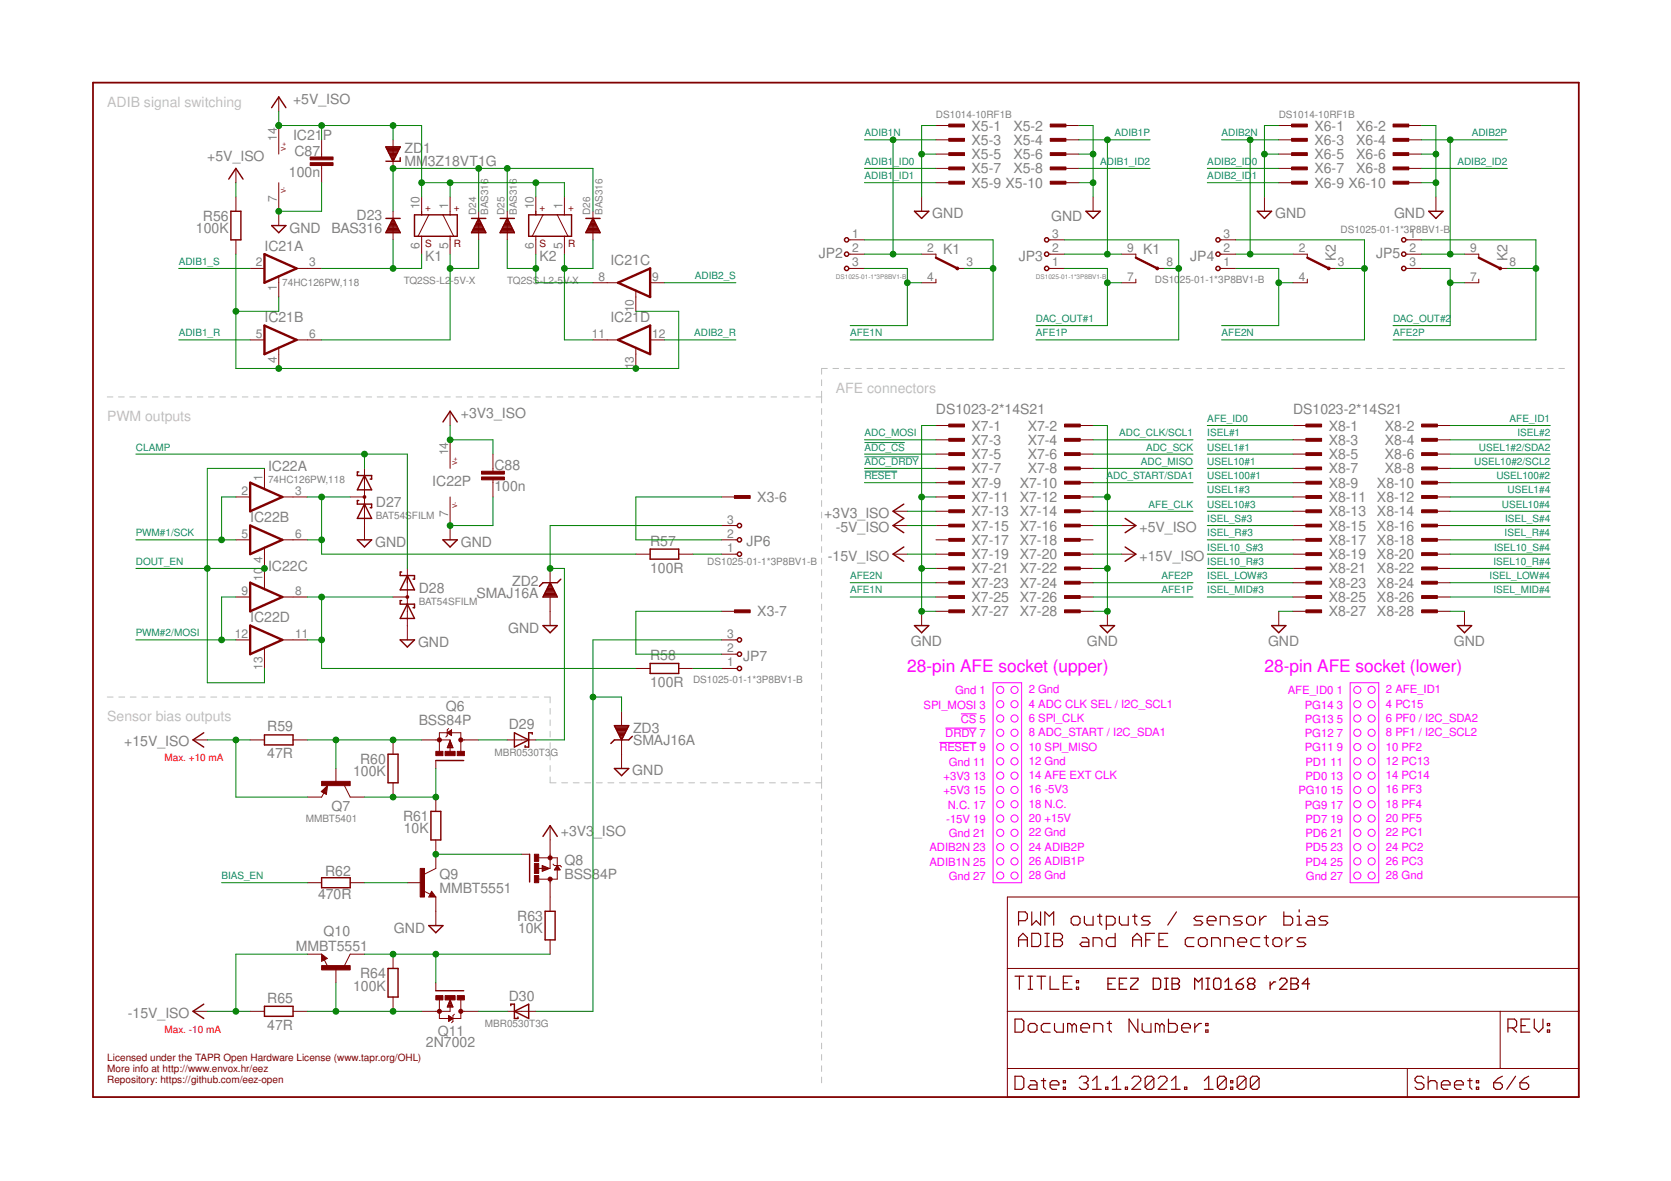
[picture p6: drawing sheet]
<svg xmlns="http://www.w3.org/2000/svg" width="297mm" height="210mm" viewBox="0 0 297 210" stroke-linecap="round" stroke-linejoin="round" font-family="sans-serif">
<defs><g id="words">
<g font-size="3.1" fill="#f0f">
<text x="161.3" y="119.4">28-pin AFE socket (upper)</text>
<text x="224.8" y="119.4">28-pin AFE socket (lower)</text>
</g>
<g font-size="2.5" fill="#c0c0c0">
<text x="19.1" y="19">ADIB signal switching</text>
<text x="148.6" y="69.8">AFE connectors</text>
<text x="19.1" y="74.9">PWM outputs</text>
<text x="19.1" y="128.2">Sensor bias outputs</text>
</g>
<g font-size="2.5" fill="#808080">
<text x="52.1" y="18.5">+5V_ISO</text>
<text x="172.7" y="23.2">X5-1</text>
<text x="180.1" y="23.2">X5-2</text>
<text x="233.7" y="23.2">X6-1</text>
<text x="241.1" y="23.2">X6-2</text>
<text x="36.8" y="28.7">+5V_ISO</text>
<text x="52.1" y="24.9">IC21</text>
<text x="52.3" y="27.6">C87</text>
<text x="57.4" y="24.9">P</text>
<text x="71.9" y="29.5">MM3Z18VT1G</text>
<text x="71.9" y="27.3">ZD</text>
<text x="75.2" y="27.3">1</text>
<text x="172.7" y="25.7">X5-3</text>
<text x="172.7" y="28.3">X5-5</text>
<text x="180.1" y="25.7">X5-4</text>
<text x="180.1" y="28.3">X5-6</text>
<text x="233.7" y="25.7">X6-3</text>
<text x="233.7" y="28.3">X6-5</text>
<text x="241.1" y="25.7">X6-4</text>
<text x="241.1" y="28.3">X6-6</text>
<text x="51.4" y="31.5">100n</text>
<text x="172.7" y="30.8">X5-7</text>
<text x="172.7" y="33.4">X5-9 X5-10</text>
<text x="180.1" y="30.8">X5-8</text>
<text x="233.7" y="30.8">X6-7</text>
<text x="233.7" y="33.4">X6-9 X6-10</text>
<text x="241.1" y="30.8">X6-8</text>
<text x="34.8" y="41.5">100K</text>
<text x="36.1" y="39.2">R56</text>
<text x="51.5" y="41.4">GND</text>
<text x="58.9" y="41.5">BAS316</text>
<text x="63.4" y="39.2">D23</text>
<text x="165.7" y="38.8">GND</text>
<text x="186.8" y="39.3">GND</text>
<text x="226.7" y="38.8">GND</text>
<text x="247.8" y="38.7">GND</text>
<text x="47" y="44.5">IC21A</text>
<text x="75.6" y="46.4">K1</text>
<text x="95.9" y="46.4">K2</text>
<text x="108.5" y="47.1">IC21C</text>
<text x="145.6" y="45.8">JP2</text>
<text x="167.6" y="45.2">K1</text>
<text x="181.1" y="46.3">JP3</text>
<text x="203.2" y="45.2">K1</text>
<text x="211.6" y="46.3">JP4</text>
<text x="237.5" y="46.4" transform="rotate(-90 237.5 46.4)">K2</text>
<text x="244.6" y="45.8">JP5</text>
<text x="267.9" y="46.4" transform="rotate(-90 267.9 46.4)">K2</text>
<text x="47" y="57.2">IC21B</text>
<text x="108.5" y="57.2">IC21D</text>
<text x="81.9" y="74.4">+3V3_ISO</text>
<text x="166.4" y="73.6">DS1023-2*14S21</text>
<text x="172.7" y="76.5">X7-1</text>
<text x="182.7" y="76.5">X7-2</text>
<text x="229.9" y="73.6">DS1023-2*14S21</text>
<text x="236.2" y="76.5">X8-1</text>
<text x="246.2" y="76.5">X8-2</text>
<text x="47.6" y="83.8">IC22A</text>
<text x="87.9" y="83.5">C88</text>
<text x="172.7" y="79.1">X7-3</text>
<text x="172.7" y="81.6">X7-5</text>
<text x="182.7" y="79.1">X7-4</text>
<text x="182.7" y="81.6">X7-6</text>
<text x="236.2" y="79.1">X8-3</text>
<text x="236.2" y="81.6">X8-5</text>
<text x="246.2" y="79.1">X8-4</text>
<text x="246.2" y="81.6">X8-6</text>
<text x="76.8" y="86.4">IC22P</text>
<text x="87.9" y="87.3">100n</text>
<text x="134.6" y="89.2">X3-6</text>
<text x="172.7" y="84.1">X7-7</text>
<text x="172.7" y="86.7">X7-9</text>
<text x="172.7" y="89.2">X7-11</text>
<text x="181.3" y="86.7">X7-10</text>
<text x="181.3" y="89.2">X7-12</text>
<text x="182.7" y="84.1">X7-8</text>
<text x="236.2" y="84.1">X8-7</text>
<text x="236.2" y="86.7">X8-9</text>
<text x="236.2" y="89.2">X8-11</text>
<text x="244.8" y="86.7">X8-10</text>
<text x="244.8" y="89.2">X8-12</text>
<text x="246.2" y="84.1">X8-8</text>
<text x="44.5" y="92.8">IC22B</text>
<text x="66.8" y="90.1">D27</text>
<text x="146.5" y="92">+3V3_ISO</text>
<text x="148.6" y="94.6">-5V_ISO</text>
<text x="172.7" y="91.8">X7-13</text>
<text x="172.7" y="94.3">X7-15</text>
<text x="181.3" y="91.8">X7-14</text>
<text x="181.3" y="94.3">X7-16</text>
<text x="202.6" y="94.6">+5V_ISO</text>
<text x="236.2" y="91.8">X8-13</text>
<text x="236.2" y="94.3">X8-15</text>
<text x="244.8" y="91.8">X8-14</text>
<text x="244.8" y="94.3">X8-16</text>
<text x="47.6" y="101.5">IC22C</text>
<text x="66.7" y="97.2">GND</text>
<text x="81.9" y="97.2">GND</text>
<text x="115.6" y="101.8">100R</text>
<text x="115.6" y="97">R57</text>
<text x="132.7" y="97.1">JP6</text>
<text x="147.2" y="99.6">-15V_ISO</text>
<text x="172.7" y="96.8">X7-17</text>
<text x="172.7" y="99.4">X7-19</text>
<text x="172.7" y="101.9">X7-21</text>
<text x="181.3" y="96.8">X7-18</text>
<text x="181.3" y="99.4">X7-20</text>
<text x="181.3" y="101.9">X7-22</text>
<text x="202.6" y="99.6">+15V_ISO</text>
<text x="236.2" y="96.8">X8-17</text>
<text x="236.2" y="99.4">X8-19</text>
<text x="236.2" y="101.9">X8-21</text>
<text x="244.8" y="96.8">X8-18</text>
<text x="244.8" y="99.4">X8-20</text>
<text x="244.8" y="101.9">X8-22</text>
<text x="74.4" y="105.4">D28</text>
<text x="84.7" y="106.4">SMAJ16A</text>
<text x="91" y="104.1">ZD2</text>
<text x="172.7" y="104.5">X7-23</text>
<text x="172.7" y="107">X7-25</text>
<text x="181.3" y="104.5">X7-24</text>
<text x="181.3" y="107">X7-26</text>
<text x="236.2" y="104.5">X8-23</text>
<text x="236.2" y="107">X8-25</text>
<text x="244.8" y="104.5">X8-24</text>
<text x="244.8" y="107">X8-26</text>
<text x="44.5" y="110.6">IC22D</text>
<text x="90.3" y="112.5">GND</text>
<text x="134.6" y="109.5">X3-7</text>
<text x="172.7" y="109.5">X7-27</text>
<text x="181.3" y="109.5">X7-28</text>
<text x="236.2" y="109.5">X8-27</text>
<text x="244.8" y="109.5">X8-28</text>
<text x="74.3" y="115">GND</text>
<text x="115.6" y="117.3">R58</text>
<text x="132.1" y="117.4">JP7</text>
<text x="161.9" y="114.9">GND</text>
<text x="193.2" y="114.9">GND</text>
<text x="225.4" y="114.9">GND</text>
<text x="258.4" y="114.9">GND</text>
<text x="115.6" y="122.1">100R</text>
<text x="47.5" y="130">R59</text>
<text x="74.4" y="128.8">BSS84P</text>
<text x="79.2" y="126.3">Q6</text>
<text x="90.4" y="129.6">D29</text>
<text x="112.5" y="130.2">ZD3</text>
<text x="22.1" y="132.6">+15V_ISO</text>
<text x="47.5" y="134.8">47R</text>
<text x="62.8" y="138">100K</text>
<text x="64" y="135.7">R60</text>
<text x="112.4" y="137.7">GND</text>
<text x="112.5" y="132.4">SMAJ16A</text>
<text x="58.9" y="144.2">Q7</text>
<text x="71.6" y="145.9">R61</text>
<text x="71.8" y="148.1">10K</text>
<text x="99.7" y="148.5">+3V3</text>
<text x="105.6" y="148.5">_ISO</text>
<text x="57.8" y="155.7">R62</text>
<text x="100.3" y="153.7">Q8</text>
<text x="56.5" y="159.8">470R</text>
<text x="78.1" y="158.8">MMBT5551</text>
<text x="78.1" y="156.3">Q9</text>
<text x="100.3" y="156.3">BSS84P</text>
<text x="57.5" y="166.4">Q10</text>
<text x="70" y="165.8">GND</text>
<text x="92" y="163.7">R63</text>
<text x="92.1" y="165.9">10K</text>
<text x="52.6" y="169">MMBT5551</text>
<text x="64" y="173.8">R64</text>
<text x="47.5" y="178.3">R65</text>
<text x="62.8" y="176.1">100K</text>
<text x="90.4" y="177.8">D30</text>
<text x="22.7" y="180.9">-15V_ISO</text>
<text x="47.5" y="183.1">47R</text>
<text x="77.8" y="184.1">Q11</text>
<text x="75.7" y="186.1">2N7002</text>
</g>
<g font-size="2.1" fill="#808080">
<text x="49.2" y="25.1" transform="rotate(-90 49.2 25.1)">14</text>
<text x="49.2" y="36" transform="rotate(-90 49.2 36)">7</text>
<text x="74.6" y="37.2" transform="rotate(-90 74.6 37.2)">10</text>
<text x="79.7" y="37.2" transform="rotate(-90 79.7 37.2)">1</text>
<text x="94.9" y="37.2" transform="rotate(-90 94.9 37.2)">10</text>
<text x="100" y="37.2" transform="rotate(-90 100 37.2)">1</text>
<text x="45.5" y="47.3">2</text>
<text x="55" y="47.3">3</text>
<text x="74.6" y="44.2" transform="rotate(-90 74.6 44.2)">6</text>
<text x="79.7" y="44.2" transform="rotate(-90 79.7 44.2)">5</text>
<text x="94.9" y="44.2" transform="rotate(-90 94.9 44.2)">6</text>
<text x="100" y="44.2" transform="rotate(-90 100 44.2)">5</text>
<text x="151.5" y="42.3">1</text>
<text x="151.5" y="44.8">2</text>
<text x="151.5" y="47.3">3</text>
<text x="164.8" y="44.8">2</text>
<text x="171.8" y="47.3">3</text>
<text x="187" y="47.3">1</text>
<text x="187" y="44.8">2</text>
<text x="187" y="42.3">3</text>
<text x="200.4" y="44.8">9</text>
<text x="207.4" y="47.3">8</text>
<text x="217.5" y="47.3">1</text>
<text x="217.5" y="44.8">2</text>
<text x="217.5" y="42.3">3</text>
<text x="230.9" y="44.8">2</text>
<text x="237.8" y="47.3">3</text>
<text x="250.5" y="42.3">1</text>
<text x="250.5" y="44.8">2</text>
<text x="250.5" y="47.3">3</text>
<text x="261.3" y="44.8">9</text>
<text x="268.3" y="47.3">8</text>
<text x="49.2" y="51.8" transform="rotate(-90 49.2 51.8)">1</text>
<text x="106.4" y="49.9">8</text>
<text x="115.9" y="49.9">9</text>
<text x="164.8" y="49.9">4</text>
<text x="200.4" y="49.9">7</text>
<text x="230.9" y="49.9">4</text>
<text x="261.3" y="49.9">7</text>
<text x="112.7" y="55.5" transform="rotate(-90 112.7 55.5)">10</text>
<text x="45.5" y="60">5</text>
<text x="49.2" y="64.5" transform="rotate(-90 49.2 64.5)">4</text>
<text x="55" y="60">6</text>
<text x="105.2" y="60">11</text>
<text x="112.7" y="65.7" transform="rotate(-90 112.7 65.7)">13</text>
<text x="115.9" y="60">12</text>
<text x="79.7" y="80.9" transform="rotate(-90 79.7 80.9)">14</text>
<text x="42.9" y="88">2</text>
<text x="46.7" y="85.4" transform="rotate(-90 46.7 85.4)">1</text>
<text x="52.4" y="88">3</text>
<text x="42.9" y="95.6">5</text>
<text x="52.4" y="95.6">6</text>
<text x="79.7" y="91.9" transform="rotate(-90 79.7 91.9)">7</text>
<text x="129.3" y="95.6">2</text>
<text x="129.3" y="93.1">3</text>
<text x="46.7" y="100" transform="rotate(-90 46.7 100)">4</text>
<text x="129.3" y="98.1">1</text>
<text x="42.9" y="105.8">9</text>
<text x="46.7" y="103.2" transform="rotate(-90 46.7 103.2)">10</text>
<text x="52.4" y="105.8">8</text>
<text x="41.7" y="113.4">12</text>
<text x="52.4" y="113.4">11</text>
<text x="129.3" y="113.4">3</text>
<text x="46.7" y="119" transform="rotate(-90 46.7 119)">13</text>
<text x="129.3" y="118.5">1</text>
<text x="129.3" y="115.9">2</text>
</g>
<g font-size="2" fill="#f0f">
<text x="164.2" y="125.9">SPI_MOSI 3</text>
<text x="169.8" y="123.4">Gnd 1</text>
<text x="182.9" y="123.3">2 Gnd</text>
<text x="182.9" y="125.8">4 ADC CLK SEL / I2C_SCL1</text>
<text x="228.9" y="123.4">AFE_ID0</text>
<text x="232" y="125.9">PG14</text>
<text x="237.6" y="123.4">1</text>
<text x="237.6" y="125.9">3</text>
<text x="246.4" y="123.3">2 AFE_ID1</text>
<text x="246.4" y="125.8">4 PC15</text>
<text x="168" y="131">DRDY 7</text>
<text x="170.8" y="128.5">CS 5</text>
<text x="182.9" y="128.3">6 SPI_CLK</text>
<text x="182.9" y="130.9">8 ADC_START / I2C_SDA1</text>
<text x="232" y="131">PG12</text>
<text x="232" y="128.5">PG13</text>
<text x="237.6" y="131">7</text>
<text x="237.6" y="128.5">5</text>
<text x="246.4" y="128.3">6 PF0 / I2C_SDA2</text>
<text x="246.4" y="130.9">8 PF1 / I2C_SCL2</text>
<text x="167" y="133.6">RESET 9</text>
<text x="168.6" y="136.1">Gnd 11</text>
<text x="182.9" y="133.4">10 SPI_MISO</text>
<text x="182.9" y="135.9">12 Gnd</text>
<text x="232" y="133.6">PG11</text>
<text x="232.1" y="136.1">PD1</text>
<text x="236.5" y="136.1">11</text>
<text x="237.6" y="133.6">9</text>
<text x="246.4" y="133.4">10 PF2</text>
<text x="246.4" y="135.9">12 PC13</text>
<text x="167.7" y="141.2">+5V3</text>
<text x="167.7" y="138.6">+3V3</text>
<text x="168.5" y="143.7">N.C. 17</text>
<text x="173" y="141.2">15</text>
<text x="173" y="138.6">13</text>
<text x="182.9" y="141">16 -5V3</text>
<text x="182.9" y="138.5">14 AFE EXT CLK</text>
<text x="182.9" y="143.6">18 N.C.</text>
<text x="230.8" y="141.2">PG10</text>
<text x="232" y="143.7">PG9</text>
<text x="232.1" y="138.6">PD0</text>
<text x="236.5" y="138.6">13</text>
<text x="236.5" y="141.2">15</text>
<text x="236.5" y="143.7">17</text>
<text x="246.4" y="141">16 PF3</text>
<text x="246.4" y="138.5">14 PC14</text>
<text x="246.4" y="143.6">18 PF4</text>
<text x="168.2" y="146.3">-15V 19</text>
<text x="168.6" y="148.8">Gnd 21</text>
<text x="182.9" y="148.6">22 Gnd</text>
<text x="182.9" y="146.1">20 +15V</text>
<text x="232.1" y="148.8">PD6</text>
<text x="232.1" y="146.3">PD7</text>
<text x="236.5" y="148.8">21</text>
<text x="236.5" y="146.3">19</text>
<text x="246.4" y="148.6">22 PC1</text>
<text x="246.4" y="146.1">20 PF5</text>
<text x="165.2" y="151.3">ADIB2N 23</text>
<text x="165.2" y="153.9">ADIB1N 25</text>
<text x="182.9" y="153.7">26 ADIB1P</text>
<text x="182.9" y="151.2">24 ADIB2P</text>
<text x="232.1" y="151.3">PD5</text>
<text x="232.1" y="153.9">PD4</text>
<text x="236.5" y="151.3">23</text>
<text x="236.5" y="153.9">25</text>
<text x="246.4" y="153.7">26 PC3</text>
<text x="246.4" y="151.2">24 PC2</text>
<text x="168.6" y="156.4">Gnd 27</text>
<text x="182.9" y="156.3">28 Gnd</text>
<text x="232.1" y="156.4">Gnd 27</text>
<text x="246.4" y="156.3">28 Gnd</text>
</g>
<g font-size="1.8" fill="#808080">
<text x="166.4" y="20.9">DS1014-10RF1B</text>
<text x="227.3" y="20.9">DS1014-10RF1B</text>
<text x="84.6" y="38.2" transform="rotate(-90 84.6 38.2)">D24</text>
<text x="86.8" y="38.2" transform="rotate(-90 86.8 38.2)">BAS316</text>
<text x="89.7" y="38.2" transform="rotate(-90 89.7 38.2)">D25</text>
<text x="91.9" y="38.2" transform="rotate(-90 91.9 38.2)">BAS316</text>
<text x="104.9" y="38.2" transform="rotate(-90 104.9 38.2)">D26</text>
<text x="107.1" y="38.2" transform="rotate(-90 107.1 38.2)">BAS316</text>
<text x="238.3" y="41.4">DS1025-01-1*3P8BV1-B</text>
<text x="50.2" y="50.9">74HC126PW,118</text>
<text x="71.8" y="50.5">TQ2SS-L2</text>
<text x="80.1" y="50.5">-5V-X</text>
<text x="90.2" y="50.5">TQ2SS-L2-5V-X</text>
<text x="205.3" y="50.2">DS10</text>
<text x="209.7" y="50.2">25-01-1*3P8BV1-B</text>
<text x="47.6" y="85.8">74HC126PW,118</text>
<text x="66.8" y="92.3">BAT54SFILM</text>
<text x="125.7" y="100.4">DS1025-01-1*3P8BV1-B</text>
<text x="74.4" y="107.5">BAT54SFILM</text>
<text x="123.2" y="121.3">DS1025-01-1*3P8BV1-B</text>
<text x="87.9" y="134.3">MBR0530T3G</text>
<text x="54.4" y="146.1">MMBT5401</text>
<text x="86.2" y="182.5">MBR0530T3G</text>
</g>
<g font-size="1.8" fill="#008080">
<text x="153.7" y="24.2">ADIB1N</text>
<text x="153.7" y="29.3">ADIB1</text>
<text x="158.8" y="29.3">_ID0</text>
<text x="195.6" y="29.3">ADIB1_ID2</text>
<text x="198.1" y="24.2">ADIB1P</text>
<text x="214.6" y="29.3">ADIB2_ID</text>
<text x="217.2" y="24.2">ADIB2N</text>
<text x="222.5" y="29.3">0</text>
<text x="259.1" y="29.3">ADIB2_ID2</text>
<text x="261.6" y="24.2">ADIB2P</text>
<text x="153.7" y="31.8">ADIB1</text>
<text x="158.8" y="31.8">_ID1</text>
<text x="214.6" y="31.8">ADIB2_ID</text>
<text x="222.5" y="31.8">1</text>
<text x="31.8" y="47.1">ADIB1_S</text>
<text x="123.5" y="49.6">ADIB2_S</text>
<text x="31.8" y="59.8">ADIB1_R</text>
<text x="123.4" y="59.8">ADIB2_R</text>
<text x="151.1" y="59.8">AFE1N</text>
<text x="184.1" y="57.2">DAC_OUT#1</text>
<text x="184.1" y="59.8">AFE1P</text>
<text x="217.2" y="59.8">AFE2N</text>
<text x="247.6" y="59.8">AFE2P</text>
<text x="247.6" y="57.2">DAC_OUT#2</text>
<text x="153.7" y="77.5">ADC_MOSI</text>
<text x="199" y="77.5">ADC_CLK/SCL1</text>
<text x="214.6" y="77.5">ISEL#1</text>
<text x="214.6" y="75">AFE_ID0</text>
<text x="268.3" y="75">AFE_ID1</text>
<text x="269.7" y="77.5">ISEL#2</text>
<text x="24.1" y="80.1">CLAMP</text>
<text x="153.7" y="80.1">ADC_CS</text>
<text x="153.7" y="82.6">ADC_DRDY</text>
<text x="202.8" y="82.6">ADC_MISO</text>
<text x="203.7" y="80.1">ADC_SCK</text>
<text x="214.6" y="82.6">USEL10#1</text>
<text x="214.6" y="80.1">USEL1#1</text>
<text x="262.1" y="82.6">USEL10#2/SCL2</text>
<text x="262.9" y="80.1">USEL1#2/SDA2</text>
<text x="153.7" y="85.2">RESET</text>
<text x="196.7" y="85.2">ADC_START/SDA1</text>
<text x="214.6" y="87.7">USEL1#3</text>
<text x="214.6" y="85.2">USEL100#1</text>
<text x="266" y="85.2">USEL100#2</text>
<text x="268" y="87.7">USEL1#4</text>
<text x="24.1" y="95.3">PWM#1/SCK</text>
<text x="204.2" y="90.2">AFE_CLK</text>
<text x="214.6" y="90.2">USEL10#3</text>
<text x="214.6" y="95.3">ISEL_R#3</text>
<text x="214.6" y="92.8">ISEL_S#3</text>
<text x="267" y="90.2">USEL10#4</text>
<text x="267.5" y="95.3">ISEL_R#4</text>
<text x="267.6" y="92.8">ISEL_S#4</text>
<text x="24.1" y="100.4">DOUT_EN</text>
<text x="214.6" y="100.4">ISEL10_R#3</text>
<text x="214.6" y="97.9">ISEL10_S#3</text>
<text x="265.5" y="100.4">ISEL10_R#4</text>
<text x="265.6" y="97.9">ISEL10_S#4</text>
<text x="151.1" y="102.9">AFE2N</text>
<text x="151.1" y="105.5">AFE1N</text>
<text x="206.4" y="102.9">AFE2P</text>
<text x="206.4" y="105.5">AFE1P</text>
<text x="214.6" y="105.5">ISEL_MID#3</text>
<text x="214.6" y="102.9">ISEL_LOW#3</text>
<text x="264.8" y="102.9">ISEL_LOW#4</text>
<text x="265.5" y="105.5">ISEL_MID#4</text>
<text x="24.1" y="113.1">PWM#2/MOSI</text>
<text x="39.4" y="156.3">BIAS_EN</text>
</g>
<g font-size="1.8" fill="#800000">
<text x="75.6" y="37.5">+</text>
<text x="80.7" y="37.5">+</text>
<text x="95.9" y="37.5">+</text>
<text x="101" y="37.5">+</text>
<text x="75.6" y="43.9">S</text>
<text x="80.7" y="43.9">R</text>
<text x="95.9" y="43.9">S</text>
<text x="101" y="43.9">R</text>
<text x="19.1" y="188.6">Licensed under the TAPR Open Hardware License (www.tapr.org/OHL)</text>
<text x="19.1" y="190.5">More info at http://www.envox.hr/eez</text>
<text x="19.1" y="192.4">Repository: https://github.com/eez-open</text>
</g>
<g font-size="1.8" fill="#f00">
<text x="29.2" y="135.3">Max. +10 mA</text>
<text x="29.2" y="183.6">Max. -10 mA</text>
</g>
<g font-size="1.1" fill="#800000">
<text x="50.8" y="26.8" transform="rotate(-90 50.8 26.8)">V+</text>
<text x="50.8" y="34.4" transform="rotate(-90 50.8 34.4)">V-</text>
<text x="81.3" y="82.6" transform="rotate(-90 81.3 82.6)">V+</text>
<text x="81.3" y="90.2" transform="rotate(-90 81.3 90.2)">V-</text>
</g>
<g font-size="1.1" fill="#808080">
<text x="148.6" y="49.6">DS1025-01-1*3P8BV1-B</text>
<text x="184.1" y="49.6">DS1025-01-1*3P8BV1-B</text>
</g>
</g></defs>
<g fill="none" stroke="#c0c0c0" stroke-width=".18">
<path d="M19.1 70.5h1M21.1 70.5h1M23.1 70.5h1M25.1 70.5h1M27.1 70.5h1M29.1 70.5h1M31.1 70.5h1M33.1 70.5h1M35.1 70.5h1M37.1 70.5h1M39.1 70.5h1M41.1 70.5h1"/>
<path d="M43.1 70.5h1M45.1 70.5h1M47.1 70.5h1M49.1 70.5h1M51.1 70.5h1M53.1 70.5h1M55.1 70.5h1M57.1 70.5h1M59.1 70.5h1M61.1 70.5h1M63.1 70.5h1M65.1 70.5h1"/>
<path d="M67.1 70.5h1M69.1 70.5h1M71.1 70.5h1M73.1 70.5h1M75.1 70.5h1M77.1 70.5h1M79.1 70.5h1M81.1 70.5h1M83.1 70.5h1M85.1 70.5h1M87.1 70.5h1M89 70.5h1.1"/>
<path d="M91.1 70.5h1M93 70.5h1.1M95.1 70.5h1M97 70.5h1.1M99.1 70.5h1M101 70.5h1.1M103.1 70.5h1M105.1 70.5h1M107.1 70.5h1M109.1 70.5h.9M111.1 70.5h1M113.1 70.5h.9"/>
<path d="M115.1 70.5h1M117.1 70.5h.9M119.1 70.5h1M121.1 70.5h.9M123.1 70.5h1M125.1 70.5h.9M127 70.5h1.1M129.1 70.5h.9M131 70.5h1.1M133.1 70.5h.9M135 70.5h1.1M137.1 70.5h.9"/>
<path d="M139 70.5h1.1M141.1 70.5h.9M143 70.5h1M145.1 70.5h.9M146 67.5v1M146 69.5v2.1M146 72.6v1.1M146 74.7v1M146 76.7v1M146 78.7v1.1M147.1 65.5h-1.1v1M148.1 65.5h1"/>
<path d="M150.1 65.5h1M152.1 65.5h1M154.1 65.5h1M156.1 65.5h1M158.1 65.5h1.1M160.2 65.5h1M162.2 65.5h1M164.2 65.5h1M166.2 65.5h1M168.2 65.5h1M170.2 65.5h1.1M172.3 65.5h1"/>
<path d="M174.3 65.5h1M176.3 65.5h1M178.3 65.5h1M180.3 65.5h1M182.3 65.5h1M184.4 65.5h1M186.4 65.5h1M188.4 65.5h1M190.4 65.5h1M192.4 65.5h1M194.4 65.5h1.1M196.4 65.5h1.1"/>
<path d="M198.5 65.5h1M200.5 65.5h1M202.5 65.5h1M204.5 65.5h1M206.5 65.5h1M208.6 65.5h1M210.6 65.5h1M212.6 65.5h1M214.6 65.5h1M216.6 65.5h1M218.6 65.5h1M220.6 65.5h1.1"/>
<path d="M222.7 65.5h1M224.7 65.5h1M226.7 65.5h1M228.7 65.5h1M230.7 65.5h1M232.7 65.5h1M234.8 65.5h1M236.8 65.5h1M238.8 65.5h1M240.8 65.5h1M242.8 65.5h1M244.8 65.5h1.1"/>
<path d="M246.8 65.5h1.1M248.9 65.5h1M250.9 65.5h1M252.9 65.5h1M254.9 65.5h1M256.9 65.5h1M259 65.5h1M261 65.5h1M263 65.5h1M265 65.5h1M267 65.5h1M269 65.5h1"/>
<path d="M271 65.5h1.1M273 65.5h1.1M275.1 65.5h1M277.1 65.5h1M146 80.8v1M146 82.8v1.1M146 84.9v1M146 86.9v1.1M146 89v1M146 91v1.1M146 93.1v1M146 95.1v1.1"/>
<path d="M146 97.2v1M146 99.2v1M146 101.2v1.1M146 103.3v1M146 105.3v1.1M146 107.4v1M146 109.4v1.1M146 111.5v1M146 113.5v1.1M146 115.6v1M146 117.6v1.1M146 119.7v1"/>
<path d="M19.1 123.9h1M21.1 123.9h1.1M23.2 123.9h1M25.2 123.9h1M27.2 123.9h1.1M29.3 123.9h1M31.3 123.9h1.1M33.4 123.9h1M35.4 123.9h1.1M37.5 123.9h1M39.5 123.9h1.1M41.6 123.9h1"/>
<path d="M43.6 123.9h1M45.7 123.9h1M47.7 123.9h1M49.7 123.9h1.1M51.8 123.9h1M53.8 123.9h1.1M55.9 123.9h1M57.9 123.9h1M60 123.9h1M62 123.9h1M64.1 123.9h1M66.1 123.9h1"/>
<path d="M68.1 123.9h1.1M70.2 123.9h1M72.2 123.9h1.1M74.3 123.9h1M76.3 123.9h1.1M78.4 123.9h1M80.4 123.9h1M82.4 123.9h1.1M84.5 123.9h1M86.5 123.9h1.1M88.6 123.9h1M90.6 123.9h1.1"/>
<path d="M92.7 123.9h1M94.7 123.9h1.1M96.8 123.9h1v1M97.8 138.1v1h1M97.8 125.9v1M97.8 128v1M97.8 130v1M97.8 132v1M97.8 134v1.1M97.8 136.1v1M99.8 139.1h1.1M101.9 139.1h1.1"/>
<path d="M103.9 139.1h1.1M106 139.1h1.1M108.1 139.1h1M110.1 139.1h1.1M112.2 139.1h1M114.2 139.1h1.1M116.3 139.1h1M118.3 139.1h1.1M120.4 139.1h1M122.4 139.1h1.1M124.5 139.1h1M126.5 139.1h1.1"/>
<path d="M128.6 139.1h1M130.6 139.1h1.1M132.7 139.1h1M134.7 139.1h1.1M136.8 139.1h1M138.8 139.1h1.1M140.9 139.1h1M142.9 139.1h1.1M145 139.1h1M146 121.7v1M146 123.8v1M146 125.8v1.1"/>
<path d="M146 127.8v1.1M146 129.9v1M146 131.9v1.1M146 134v1M146 136v1.1M146 138.1v2M146 141.1v1.1M146 143.2v1M146 145.2v1M146 147.2v1M146 149.2v1M146 151.2v1"/>
<path d="M146 153.2v1M146 155.2v1M146 157.2v1M146 159.2v1.1M146 161.2v1.1M146 163.3v1M146 165.3v1M146 167.3v1M146 169.3v1M146 171.3v1M146 173.3v1M146 175.3v1.1"/>
<path d="M146 177.4v1M146 179.4v1M146 181.4v1M146 183.4v1M146 185.4v1M146 187.4v1M146 189.4v1M146 191.4v1"/>
</g>
<g fill="none" stroke="#800000" stroke-width=".21">
<path d="M180.4 173.5h1.6M181.1 163.6h1.1l.4-.4v-.7l-.4-.4h-1.1v2.3M181.1 168.2v-1.5l.7-.8 .8 .8v1.5M181.1 167h1.5M181.2 173.5v2.3M182.8 173.5h.8M182.8 175.8h.8M183.2 173.5v2.3M183.4 162.1v2.3l.8-.8 .8 .8v-2.3M183.4 165.9h1.2l.4 .4v1.5l-.4 .4h-1.2zM184.3 173.5h1.6M185.1 173.5v2.3"/>
<path d="M185.7 164.4v-2.3l.8 .8 .8-.8v2.3M185.7 168.2h.8M185.7 165.9h.8M186.1 165.9v2.3M186.7 173.5v2.3h1.5M187.3 165.9h1.2l.4 .4v.4l-.4 .3 .4 .4v.4l-.4 .4h-1.2zM187.3 167h1.2M189 174.7h.8M190.4 163.2l.4-.3h.8l.4 .3v.8l-.4 .4h-.8l-.4-.4zM190.6 173.5h-1.6v2.3h1.6M191.3 175.5h.4v.3h-.4zM191.3 174.3h.4v.4h-.4z"/>
<path d="M192.4 166.7h.7l.4 .3v1.2h-1.1l-.4-.4 .4-.4h1.1M192.8 162.9v1.1l.3 .4h1.2v-1.5M194.3 168.2v-1.5h1.2l.4 .3v1.2M195.1 162.9h.8M195.5 162.5v1.5l.4 .4M196.7 164.4h1.1l.4-.4v-.8l-.4-.3h-1.1v2.3M198.2 165.9v2.3h-1.2l-.3-.4v-.8l.3-.3h1.2M199 162.9v1.1l.4 .4h1.2v-1.5M201.3 162.9h.8M201.3 167h1.6M201.3 168.2v-1.5l.8-.8 .8 .8v1.5M201.7 162.5v1.5l.4 .4"/>
<path d="M203.7 167h.7M204.4 162.9h-1.1l-.4 .3 .4 .4h.8l.3 .4-.3 .4h-1.2M205.2 165.9h-1.5v2.3M206 167h.8M207.6 165.9h-1.6v2.3h1.6M209.1 162.1l-1.5 2.3M212.2 166.7h-1.1l-.4 .3v.8l.4 .4h1.1M213 167l.4-.3h.8l.4 .3v.8l-.4 .4h-.8l-.4-.4zM213.8 162.9h-1.2l-.4 .3 .4 .4h.8l.4 .4-.4 .4h-1.2M214.6 163.6h1.6v-.4l-.4-.3h-.8l-.4 .3v.8l.4 .4h.8M215.4 168.2v-1.5h1.1l.4 .3v1.2M216.9 164.4v-1.5h1.2l.4 .3v1.2"/>
<path d="M217.7 168.2v-1.5h1.2l.4 .3v1.2M220 167.4h1.6v-.4l-.4-.3h-.8l-.4 .3v.8l.4 .4h.8M220.8 162.9h-1.2l-.3 .3 .3 .4h.8l.4 .4-.4 .4h-1.1M221.6 163.2l.4-.3h.8l.4 .3v.8l-.4 .4h-.8l-.4-.4zM223.9 162.9v1.5M223.9 166.7h-1.1l-.4 .3v.8l.4 .4h1.1M224.7 166.7h.8M225.1 162.9h-.4l-.8 .7M225.1 166.3v1.5l.4 .4M226.3 167l.4-.3h.8l.3 .3v.8l-.3 .4h-.8l-.4-.4zM228.2 162.1v2.3h1.2l.4-.4v-.8l-.4-.3h-1.2M228.6 166.7v1.5"/>
<path d="M229.8 166.7h-.4l-.8 .7M230.6 164.4h.8M230.6 162.9h.3v1.5M230.9 161.7v.4M232.1 166.7h-1.2l-.3 .3 .3 .4h.8l.4 .4-.4 .4h-1.1M232.5 162.9h.8l.4 .3v1.2h-1.2l-.4-.4 .4-.4h1.2M236 162.9h-1.2l-.3 .3 .3 .4h.8l.4 .4-.4 .4h-1.1M180.4 181.1h1.2l.4 .4v1.6l-.4 .4h-1.2zM180.4 191.3h1.2l.4 .4v1.5l-.4 .4h-1.2zM182.8 182.3l.4-.4h.7l.4 .4v.8l-.4 .4h-.7l-.4-.4zM183.2 192.1h.7l.4 .3v1.2h-1.1l-.4-.4 .4-.4h1.1M185.1 192.1h.8"/>
<path d="M185.5 191.7v1.5l.4 .4M186.7 192.8h1.5v-.4l-.4-.3h-.8l-.3 .3v.8l.3 .4h.8M186.7 181.9h-1.2l-.4 .4v.8l.4 .4h1.2M187.5 181.9v1.2l.3 .4h1.2v-1.6M189 193.2h.4v.4h-.4zM189 192.1h.4v.3h-.4zM190.6 182.3l-.4-.4h-.4v1.6M190.6 182.3l.4-.4 .3 .4v1.2M190.6 182.3v1.2M191.9 191.7l.4-.4h.7l.4 .4v.4l-.4 .3M192.1 182.7h1.6v-.4l-.4-.4h-.8l-.4 .4v.8l.4 .4h.8M192.6 192.4h.4"/>
<path d="M193 192.4l.4 .4v.4l-.4 .4h-.7l-.4-.4M194.2 193.6h1.5M194.2 192.1l.8-.8v2.3M194.5 183.5v-1.6h1.1l.4 .4v1.2M196.5 193.2h.4v.4h-.4zM196.8 181.9h.8M197.2 181.5v1.6l.4 .4M197.7 193.6h1.6M197.7 192.1l.8-.8v2.3M200 193.2h.4v.4h-.4zM201.2 191.7l.4-.4h.8l.4 .4v.4l-1.6 1.5h1.6M202.3 181.1v2.4l-1.6-2.4v2.4"/>
<path d="M203 181.9v1.2l.4 .4h1.2v-1.6M205.1 191.7v1.5l-.4 .4h-.8l-.3-.4M205.1 191.7l-.4-.4h-.8l-.3 .4v1.5M205.1 191.7l-1.5 1.5M205.9 191.7l.4-.4h.8l.4 .4v.4l-1.6 1.5h1.6M206.2 182.3l-.4-.4h-.4v1.6M206.2 182.3v1.2M206.2 182.3l.3-.4 .4 .4v1.2M207.7 181.1v2.4h1.2l.4-.4v-.8l-.4-.4h-1.2M208.2 193.6h1.6M208.2 192.1l.8-.8v2.3M210.1 182.7h1.5v-.4l-.4-.4h-.8l-.3 .4v.8l.3 .4h.8"/>
<path d="M210.6 193.2h.4v.4h-.4zM212.4 181.9v1.6M213.6 181.9h-.4l-.8 .8M214.1 193.6h1.5M214.1 192.1l.8-.8v2.3M214.3 183.1h.4v.4h-.4zM214.3 181.9h.4v.4h-.4zM218 191.7v1.5l-.4 .4h-.8l-.4-.4M218 191.7l-.4-.4h-.8l-.4 .4v1.5M218 191.7l-1.6 1.5M218.8 193.2h.3v.4h-.3zM218.8 192.1h.3v.3h-.3z"/>
<path d="M221.5 191.7v1.5l-.4 .4h-.8l-.4-.4M221.5 191.7l-.4-.4h-.8l-.4 .4v1.5M221.5 191.7l-1.6 1.5M223.8 191.7v1.5l-.4 .4h-.7l-.4-.4M223.8 191.7l-.4-.4h-.7l-.4 .4v1.5M223.8 191.7l-1.5 1.5M253.1 191.7l-.4-.4h-.8l-.4 .4v.4l.4 .3h.8l.4 .4v.4l-.4 .4h-.8l-.4-.4M253.9 192.4l.4-.3h.8l.3 .3v1.2M253.9 191.3v2.3M256.2 192.8h1.6v-.4l-.4-.3h-.8l-.4 .3v.8l.4 .4h.8M258.6 192.8h1.5v-.4l-.4-.3h-.7l-.4 .3v.8l.4 .4h.7M260.9 192.1h.8"/>
<path d="M261.3 191.7v1.5l.4 .4M262.4 193.2h.4v.4h-.4zM262.4 192.1h.4v.3h-.4zM265.5 192.4h1.2l.4 .4v.4l-.4 .4h-.8l-.4-.4zM267.1 191.3l-.8 .4-.8 .7M268.1 182.7h1.1l.4-.4v-.8l-.4-.4h-1.1v2.4M268.8 182.7l.8 .8M269.4 191.3l-1.6 2.3M270.2 192.4h1.2l.3 .4v.4l-.3 .4h-.8l-.4-.4zM270.4 182.3h.8M271.7 191.3l-.7 .4-.8 .7M271.9 181.1h-1.5v2.4h1.5"/>
<path d="M272.7 181.1v1.6l.8 .8 .8-.8v-1.6M275.1 183.1h.4v.4h-.4zM275.1 181.9h.4v.4h-.4z"/>
</g>
<g fill="none" stroke="#800000" stroke-width=".18">
<path d="M49.6 17.2v2.6M41.9 29.9v2.6M41.9 35v2.5M49.6 22.3v5.1M49.6 32.5v7.6M57.2 24.8v3.1M57.2 29.4v3.1M69.9 24.8v5.1M69.9 37.5v5.1M75 35v3.2M76.2 38.2l-1.9 3.8M78.7 38.2l1.9 3.8"/>
<path d="M80 35v3.2M85.1 37.5v5.1M90.2 37.5v5.1M95.2 35v3.2M96.5 38.2l-1.9 3.8M99.1 38.2l1.9 3.8M100.3 35v3.2M105.4 37.5v5.1M163.8 35v2.5M166.4 22.3h2.5M166.4 24.8h2.5M166.4 27.4h2.5"/>
<path d="M166.4 29.9h2.5M166.4 32.5h2.5M189.2 22.3h2.6M189.2 24.8h2.6M189.2 27.4h2.6M189.2 29.9h2.6M189.2 32.5h2.6M194.3 35v2.5M224.8 35v2.5M227.3 22.3h2.5M227.3 24.8h2.5M227.3 27.4h2.5"/>
<path d="M227.3 29.9h2.5M227.3 32.5h2.5M250.2 22.3h2.5M250.2 24.8h2.5M250.2 27.4h2.5M250.2 29.9h2.5M250.2 32.5h2.5M255.2 35v2.5M41.9 42.6v2.6M44.5 47.7h2.5M49.6 49v3.8M52.7 47.7h4.5"/>
<path d="M75 42v3.2M80 42v3.2M95.2 42v3.2M100.3 42v3.2M105.4 50.2h4.5M113 51.5v3.8M115.6 50.2h2.5M150.9 42.6h2.8M150.9 45.2h2.8M150.9 47.7h2.8M163.8 45.2h2.6v.6M166.4 49.6v.6h-2.6"/>
<path d="M170.2 47.7h1.2M186.4 42.6h2.8M186.4 45.2h2.8M186.4 47.7h2.8M199.4 45.2h2.5v.6M201.9 49.6v.6h-2.5M205.7 47.7h1.3M216.9 42.6h2.8M216.9 45.2h2.8M216.9 47.7h2.8M229.8 45.2h2.6v.6M232.4 49.6v.6h-2.6"/>
<path d="M236.2 47.7h1.3M249.9 42.6h2.8M249.9 45.2h2.8M249.9 47.7h2.8M260.3 45.2h2.6v.6M262.9 49.6v.6h-2.6M266.7 47.7h1.2M44.5 60.4h2.5M49.6 61.7v3.8M52.7 60.4h4.5M80 73.1v2.5M80 78.2v5"/>
<path d="M105.4 60.4h4.5M113 61.7v3.8M115.6 60.4h2.5M166.4 75.6h2.5M166.4 78.2h2.5M191.8 75.6h2.5M191.8 78.2h2.5M229.8 75.6h2.6M229.8 78.2h2.6M255.2 75.6h2.6M255.2 78.2h2.6M41.9 88.3h2.6"/>
<path d="M41.9 95.9h2.6M47 83.2v3.9M47 97.2v7.6M50.2 88.3h4.4M50.2 95.9h4.4M62.3 88.3h2.5M64.8 83.2v12.7M80 88.3v7.6M87.6 80.7v3.1M87.6 85.3v3M113 98.5h2.6M120.6 98.5h2.6"/>
<path d="M128.3 88.3h2.5M128.3 95.9h2.8M128.3 98.5h2.8M128.3 93.4h2.8M158.7 98.5h2.6M158.7 93.4h2.6M158.7 90.9h2.6M166.4 88.3h2.5M166.4 95.9h2.5M166.4 98.5h2.5M166.4 93.4h2.5M166.4 90.9h2.5"/>
<path d="M166.4 80.7h2.5M166.4 83.2h2.5M166.4 85.8h2.5M191.8 88.3h2.5M191.8 95.9h2.5M191.8 98.5h2.5M191.8 93.4h2.5M191.8 90.9h2.5M191.8 80.7h2.5M191.8 83.2h2.5M191.8 85.8h2.5M199.4 98.5h2.5"/>
<path d="M199.4 93.4h2.5M229.8 88.3h2.6M229.8 95.9h2.6M229.8 98.5h2.6M229.8 93.4h2.6M229.8 90.9h2.6M229.8 80.7h2.6M229.8 83.2h2.6M229.8 85.8h2.6M255.2 88.3h2.6M255.2 95.9h2.6M255.2 98.5h2.6"/>
<path d="M255.2 93.4h2.6M255.2 90.9h2.6M255.2 80.7h2.6M255.2 83.2h2.6M255.2 85.8h2.6M41.9 106.1h2.6M41.9 113.7h2.6M47 115v3.8M50.2 106.1h4.4M50.2 113.7h4.4M69.9 106.1h2.5M72.4 101v12.7"/>
<path d="M97.8 101v2.6M97.8 106.1v5.1M113 118.8h2.6M120.6 118.8h2.6M128.3 113.7h2.8M128.3 108.6h2.5M128.3 118.8h2.8M128.3 116.3h2.8M163.8 108.6v2.6M166.4 106.1h2.5M166.4 108.6h2.5M166.4 101h2.5"/>
<path d="M166.4 103.6h2.5M191.8 106.1h2.5M191.8 108.6h2.5M191.8 101h2.5M191.8 103.6h2.5M196.8 108.6v2.6M227.3 108.6v2.6M229.8 106.1h2.6M229.8 108.6h2.6M229.8 101h2.6M229.8 103.6h2.6M255.2 106.1h2.6"/>
<path d="M255.2 108.6h2.6M255.2 101h2.6M255.2 103.6h2.6M260.3 108.6v2.6M34.3 131.5h2.6M44.5 131.5h2.5M52.1 131.5h2.5M59.7 136.6v2.5M61.2 139.6l1.1 2.1h2.5M69.9 131.5v2.5M69.9 139.1v2.6M75 131.5h5v2.2"/>
<path d="M77.5 135.2v1.4M78.1 133.5v-3.3h3.8v3.3M79.5 130.2l.8-.5v1zM79.5 132.9h1M79.5 130.2h.8M79.6 132.8h.9M79.6 132.6h.8M79.7 132.5h.7M79.7 130.3h.6M79.7 132.4h.6M79.7 130.1h.6M79.8 132.3h.5"/>
<path d="M79.8 129.5l-.3 .2v1l-.3 .3M79.8 132.1h.4M79.8 130.5h.5M79.9 132h.3M79.9 131.9h.2M79.9 130h.4M80 131.8h.1M80 131.6l.5 1.3h-1zM80 131.7h.1M80 130.6h.3M80.1 129.9h.2M80.2 130.7h.1"/>
<path d="M80.3 129.7h.1M81.9 131.5h3.2M90.2 131.5h5M110.5 126.4v2.6M110.5 131.5v5.1M54.6 156.9h2.6M57.1 140.7l1.1-1.1-.2 1.6zM57.6 140.9l-.4 .8h-2.6M62.3 156.9h2.5M72.4 156.9h2.6M75.2 158.3l1.3 .6M76.7 158.4l.8 1h-1.3z"/>
<path d="M77.5 141.7v2.5M77.5 149.3v5l-2 1.1M77.5 159.4v5.1M92.7 151.8h1.4M95.8 152.5h3.3v3.8h-3.3M96.4 153.8l1.3 .5-1.3 .6zM96.4 154.8h.1M96.4 154.7h.4M96.4 154.6h.7M96.4 154.5h1M96.4 154.2h.9M96.4 154.1h.6"/>
<path d="M96.4 154h.3M96.4 153.9h.1M97.8 146.7v7.6h-2.2M97.8 156.3v5.7M98.3 153.6l.3 .2h1l.2 .3M98.6 154.6h.9M98.7 154.5h.8M98.7 154.3h.7M98.8 154.2h.5M98.9 154.1h.3M99 154h.1M99.1 153.8l.5 .8h-1z"/>
<path d="M179.1 159.4h101.5v35.6h-101.5zM34.3 179.7h2.6M44.5 179.7h2.5M52.1 179.7h2.5M54.6 169.6h2.6M57.2 169.6l1 .7-1 .6zM57.7 170.6l.6 1.2M59.7 172.1v2.6M64.8 169.6h-2.5l-1.1 2M69.9 169.6v2.5M69.9 177.2v2.5M77.5 174.7v1.4"/>
<path d="M78.1 177.7v3.3h3.8v-3.3M79.5 178.9h1M79.6 178.8h.9M79.6 178.7h.8M79.7 178.6h.7M79.7 178.5h.6M79.8 178.4h.5M79.8 178.2h.4M79.9 178.1h.3M79.9 178h.2M80 177.9h.1M80 178.9v.8h-5"/>
<path d="M80 177.7l.5 1.3h-1zM80 177.7h.1M81.9 179.7h3.2M90.2 179.7h5M97.8 167v2.6M179.1 179.7h101.5M179.1 172.1h101.5M266.7 179.7v10.2M79.8 180.5l.7 .5-.7 .5zM79.8 181.5h.1M79.8 181.4h.2M79.8 181.2h.4"/>
<path d="M79.8 181.1h.6M79.8 180.9h.5M79.8 180.8h.3M79.8 180.6h.1M79.8 180.5h.1M80.8 180.3l-.3 .2v1l-.2 .3M179.1 189.9h101.5M250.2 189.9v5.1"/>
</g>
<g fill="none" stroke="#800000" stroke-width=".42">
<path d="M47 45.2l5.7 2.5-5.7 2.5zM47 57.9l5.7 2.5-5.7 2.5zM109.9 50.2l5.7-2.5v5.1zM166.4 45.8l3.8 1.9M201.9 45.8l3.8 1.9M232.4 45.8l3.8 1.9M262.9 45.8l3.8 1.9M109.9 60.4l5.7-2.5v5zM44.5 85.8l5.7 2.5-5.7 2.6zM44.5 93.4l5.7 2.5-5.7 2.6zM44.5 103.6l5.7 2.5-5.7 2.5zM44.5 111.2l5.7 2.5-5.7 2.6z"/>
<circle cx="170.2" cy="47.7" r=".13"/>
<circle cx="205.7" cy="47.7" r=".13"/>
<circle cx="236.2" cy="47.7" r=".13"/>
<circle cx="266.7" cy="47.7" r=".13"/>
<circle cx="64.8" cy="88.3" r=".13"/>
<circle cx="72.4" cy="106.1" r=".13"/>
</g>
<g fill="none" stroke="#800000" stroke-width=".25">
<path d="M48.3 19.1l1.3-1.9 1.2 1.9M40.7 31.8l1.2-1.9 1.3 1.9M41 37.5h1.8v5.1h-1.8zM68.6 38.8h2.5M68.6 26.1h2.5l-1.2 2.6zM68.7 26.4h2.3M68.8 26.6h2.1M68.9 26.8h1.9M69 27h1.7M69.2 27.2h1.4M69.3 27.5h1.2M69.3 39.9h1.1"/>
<path d="M69.4 27.7h1M69.4 39.7h.9M69.5 27.9h.7M69.5 39.5h.7M69.6 28.1h.5M69.7 39.2h.4M69.7 28.3h.3M69.8 39h.2M69.8 28.6h.1M69.9 38.8l1.2 2.6h-2.5zM71.1 28v.7h-2.5M73.7 38.2h7.6v3.8h-7.6z"/>
<path d="M83.8 38.8h2.6M84.6 39.9h1M84.7 39.7h.8M84.8 39.5h.6M84.9 39.2h.4M85 39h.2M85.1 38.8l1.3 2.6h-2.6zM88.9 38.8h2.5M89.6 39.9h1.1M89.7 39.7h.9M89.9 39.5h.6M90 39.2h.4"/>
<path d="M90.1 39h.2M90.2 38.8l1.2 2.6h-2.5zM94 38.2h7.6v3.8h-7.6zM104.1 38.8h2.6M104.9 39.9h1.1M105 39.7h.9M105.1 39.5h.6M105.2 39.2h.4M105.3 39h.2M105.4 38.8l1.3 2.6h-2.6zM162.6 37.5h2.5l-1.3 1.3zM193 37.5h2.6l-1.3 1.3z"/>
<path d="M223.5 37.5h2.5l-1.2 1.3zM254 37.5h2.5l-1.3 1.3zM48.3 40.1h2.5l-1.2 1.3zM68.6 41.2h2.5M68.8 41h2.2M68.9 40.8h1.9M69 40.6h1.7M69.1 40.3h1.5M69.2 40.1h1.3M83.9 41.2h2.4M84 41h2.2M84.1 40.8h2"/>
<path d="M84.2 40.6h1.8M84.3 40.3h1.6M84.5 40.1h1.2M89 41.2h2.4M89.1 41h2.2M89.2 40.8h2M89.3 40.6h1.8M89.4 40.3h1.5M89.5 40.1h1.3M104.2 41.2h2.4M104.3 41h2.2M104.4 40.8h2"/>
<path d="M104.5 40.6h1.8M104.6 40.3h1.6M104.8 40.1h1.3M78.7 75l1.3-1.9 1.3 1.9M63.5 95.9h2.6l-1.3 1.3zM63.8 89h-.3v.6h2.6v.6h-.3M63.8 83.9h-.3v.6h2.6v.7h-.3M64.8 89.6l1.3 2.5h-2.6zM64.8 84.5l1.3 2.6h-2.6zM78.7 95.9h2.6l-1.3 1.3zM115.6 97.6h5v1.8h-5zM160.7 97.2l-2 1.3 2 1.3"/>
<path d="M160.7 89.6l-2 1.3 2 1.2-2 1.3 2 1.3M200 97.2l1.9 1.3-1.9 1.3M200 92.1l1.9 1.3-1.9 1.3M71.1 113.7h2.6l-1.3 1.3zM71.4 106.7h-.3v.7h2.6v.6h-.3M71.4 101.7h-.3v.6h2.6v.6h-.3M72.4 107.4l1.3 2.5h-2.6zM72.4 102.3l1.3 2.5h-2.6zM96.5 111.2h2.6l-1.3 1.3zM96.6 105.9h2.4M96.8 105.7h2M96.9 105.5h1.8"/>
<path d="M97 105.2h1.6M97.1 105h1.4M97.2 104.8h1.2M97.3 104.6h1M97.4 104.3h.8M97.5 104.1h.6M97.6 103.9h.4M97.7 103.7h.2M97.8 103.6l1.3 2.5h-2.6zM99.7 102.9l-.6 .7h-2.6l-.6 .6M115.6 117.9h5v1.8h-5zM162.6 111.2h2.5l-1.3 1.3z"/>
<path d="M195.6 111.2h2.5l-1.3 1.3zM226 111.2h2.6l-1.3 1.3zM259.1 111.2h2.5l-1.3 1.3zM36.2 130.2l-1.9 1.3 1.9 1.3M47 130.6h5.1v1.8h-5.1zM69 134h1.8v5.1h-1.8zM77.5 135.2h4.9M91.4 130.2l2.6 1.3-2.6 1.3zM94.6 130.5v-.3h-.6v2.6h-.7v-.3M109.2 129h2.6l-1.3 2.5zM109.2 136.6h2.6l-1.3 1.3zM109.2 129h2.5"/>
<path d="M109.3 129.2h2.3M109.5 129.4h2M109.6 129.7h1.8M109.7 129.9h1.6M109.8 130.1h1.4M109.9 130.3h1.2M110 130.6h1M110.1 130.8h.7M110.2 131h.5M110.4 131.2h.2M110.5 131.4h.1M112.4 130.9l-.6 .6h-2.6l-.6 .6"/>
<path d="M57.2 156h5.1v1.8h-5.1zM57.8 140.7v-.4l-.2 .4 .3 .2 .2-1-.8 .8 .6 .3M76.6 144.2h1.8v5.1h-1.8zM76.7 158.9l.2 .3h-.4l.2-.5 .5 .6h-.7M94.1 151.8v5M96.5 148.7l1.3-2 1.3 2M36.2 178.5l-1.9 1.2 1.9 1.3M47 178.9h5.1v1.7h-5.1zM57.7 170.3l-.3-.1v.4l.5-.3-.6-.5v.8M69 172.1h1.8v5.1h-1.8zM76.2 164.5h2.5l-1.2 1.3zM77.5 176.1h4.9"/>
<path d="M90.8 178.7v-.2h.6v2.5h.7v-.2M91.4 179.7l2.6-1.2v2.5zM96.9 162h1.8v5h-1.8z"/>
<circle cx="150.5" cy="47.7" r=".38"/>
<circle cx="150.5" cy="45.2" r=".38"/>
<circle cx="150.5" cy="42.6" r=".38"/>
<circle cx="186.1" cy="45.2" r=".38"/>
<circle cx="186.1" cy="47.7" r=".38"/>
<circle cx="186.1" cy="42.6" r=".38"/>
<circle cx="216.5" cy="45.2" r=".38"/>
<circle cx="216.5" cy="42.6" r=".38"/>
<circle cx="216.5" cy="47.7" r=".38"/>
<circle cx="249.5" cy="45.2" r=".38"/>
<circle cx="249.5" cy="42.6" r=".38"/>
<circle cx="249.5" cy="47.7" r=".38"/>
<circle cx="131.4" cy="98.5" r=".38"/>
<circle cx="131.4" cy="93.4" r=".38"/>
<circle cx="131.4" cy="95.9" r=".38"/>
<circle cx="131.4" cy="118.8" r=".38"/>
<circle cx="131.4" cy="116.3" r=".38"/>
<circle cx="131.4" cy="113.7" r=".38"/>
</g>
<g fill="#800000" stroke="#800000" stroke-width=".18">
<path d="M130.6 88.1h2.7v.5h-2.7z"/>
<path d="M130.6 108.4h2.7v.5h-2.7z"/>
<path d="M81.3 133.5h1.2v.8h-1.2z"/>
<path d="M77.5 133.5h1.2v.8h-1.2z"/>
<path d="M79.1 133.5h1.8v.8h-1.8z"/>
<path d="M57.2 138.9h5.1v.7h-5.1z"/>
<path d="M57.2 171.6h5.1v.8h-5.1z"/>
<path d="M77.5 177h1.2v.7h-1.2z"/>
<path d="M81.3 177h1.2v.7h-1.2z"/>
<path d="M79.1 177h1.8v.7h-1.8z"/>
<path d="M95 155.6h.8v1.3h-.8z"/>
<path d="M95 151.8h.8v1.3h-.8z"/>
<path d="M95 153.5h.8v1.7h-.8z"/>
<path d="M168.7 22.1h2.7v.5h-2.7z"/>
<path d="M168.7 24.6h2.7v.5h-2.7z"/>
<path d="M168.7 27.1h2.7v.5h-2.7z"/>
<path d="M168.7 29.7h2.7v.5h-2.7z"/>
<path d="M168.7 32.2h2.7v.5h-2.7z"/>
<path d="M186.7 22.1h2.8v.5h-2.8z"/>
<path d="M186.7 24.6h2.8v.5h-2.8z"/>
<path d="M186.7 27.1h2.8v.5h-2.8z"/>
<path d="M186.7 29.7h2.8v.5h-2.8z"/>
<path d="M186.7 32.2h2.8v.5h-2.8z"/>
<path d="M229.6 22.1h2.8v.5h-2.8z"/>
<path d="M229.6 24.6h2.8v.5h-2.8z"/>
<path d="M229.6 27.1h2.8v.5h-2.8z"/>
<path d="M229.6 29.7h2.8v.5h-2.8z"/>
<path d="M229.6 32.2h2.8v.5h-2.8z"/>
<path d="M247.6 22.1h2.8v.5h-2.8z"/>
<path d="M247.6 24.6h2.8v.5h-2.8z"/>
<path d="M247.6 27.1h2.8v.5h-2.8z"/>
<path d="M247.6 29.7h2.8v.5h-2.8z"/>
<path d="M247.6 32.2h2.8v.5h-2.8z"/>
<path d="M232.1 75.4h2.8v.5h-2.8z"/>
<path d="M252.7 75.4h2.8v.5h-2.8z"/>
<path d="M232.1 77.9h2.8v.5h-2.8z"/>
<path d="M252.7 77.9h2.8v.5h-2.8z"/>
<path d="M232.1 80.5h2.8v.5h-2.8z"/>
<path d="M252.7 80.5h2.8v.5h-2.8z"/>
<path d="M232.1 83h2.8v.5h-2.8z"/>
<path d="M252.7 83h2.8v.5h-2.8z"/>
<path d="M232.1 85.5h2.8v.5h-2.8z"/>
<path d="M252.7 85.5h2.8v.5h-2.8z"/>
<path d="M232.1 88.1h2.8v.5h-2.8z"/>
<path d="M252.7 88.1h2.8v.5h-2.8z"/>
<path d="M232.1 90.6h2.8v.5h-2.8z"/>
<path d="M252.7 90.6h2.8v.5h-2.8z"/>
<path d="M232.1 93.2h2.8v.5h-2.8z"/>
<path d="M252.7 93.2h2.8v.5h-2.8z"/>
<path d="M232.1 95.7h2.8v.5h-2.8z"/>
<path d="M252.7 95.7h2.8v.5h-2.8z"/>
<path d="M232.1 98.2h2.8v.5h-2.8z"/>
<path d="M252.7 98.2h2.8v.5h-2.8z"/>
<path d="M232.1 100.8h2.8v.5h-2.8z"/>
<path d="M252.7 100.8h2.8v.5h-2.8z"/>
<path d="M232.1 103.3h2.8v.5h-2.8z"/>
<path d="M252.7 103.3h2.8v.5h-2.8z"/>
<path d="M232.1 105.9h2.8v.5h-2.8z"/>
<path d="M252.7 105.9h2.8v.5h-2.8z"/>
<path d="M232.1 108.4h2.8v.5h-2.8z"/>
<path d="M252.7 108.4h2.8v.5h-2.8z"/>
<path d="M168.7 75.4h2.7v.5h-2.7z"/>
<path d="M189.2 75.4h2.8v.5h-2.8z"/>
<path d="M168.7 77.9h2.7v.5h-2.7z"/>
<path d="M189.2 77.9h2.8v.5h-2.8z"/>
<path d="M168.7 80.5h2.7v.5h-2.7z"/>
<path d="M189.2 80.5h2.8v.5h-2.8z"/>
<path d="M168.7 83h2.7v.5h-2.7z"/>
<path d="M189.2 83h2.8v.5h-2.8z"/>
<path d="M168.7 85.5h2.7v.5h-2.7z"/>
<path d="M189.2 85.5h2.8v.5h-2.8z"/>
<path d="M168.7 88.1h2.7v.5h-2.7z"/>
<path d="M189.2 88.1h2.8v.5h-2.8z"/>
<path d="M168.7 90.6h2.7v.5h-2.7z"/>
<path d="M189.2 90.6h2.8v.5h-2.8z"/>
<path d="M168.7 93.2h2.7v.5h-2.7z"/>
<path d="M189.2 93.2h2.8v.5h-2.8z"/>
<path d="M168.7 95.7h2.7v.5h-2.7z"/>
<path d="M189.2 95.7h2.8v.5h-2.8z"/>
<path d="M168.7 98.2h2.7v.5h-2.7z"/>
<path d="M189.2 98.2h2.8v.5h-2.8z"/>
<path d="M168.7 100.8h2.7v.5h-2.7z"/>
<path d="M189.2 100.8h2.8v.5h-2.8z"/>
<path d="M168.7 103.3h2.7v.5h-2.7z"/>
<path d="M189.2 103.3h2.8v.5h-2.8z"/>
<path d="M168.7 105.9h2.7v.5h-2.7z"/>
<path d="M189.2 105.9h2.8v.5h-2.8z"/>
<path d="M168.7 108.4h2.7v.5h-2.7z"/>
<path d="M189.2 108.4h2.8v.5h-2.8z"/>
<path d="M85.6 83.8h4.1v.5h-4.1z"/>
<path d="M85.6 84.8h4.1v.5h-4.1z"/>
<path d="M74.7 154.3h.8v5.1h-.8z"/>
<path d="M55.1 27.9h4.1v.5h-4.1z"/>
<path d="M55.1 28.9h4.1v.5h-4.1z"/>
</g>
<path d="M16.5 14.7h264.1v180.3h-264.1z" fill="none" stroke="#800000" stroke-width=".32"/>
<g fill="none" stroke="#800000" stroke-width=".23">
<path d="M197 174.9h.6M198.3 173.9h-1.3v1.9h1.3M199 174.9h.6M200.3 173.9h-1.3v1.9h1.3M201 173.9h1.3v.3l-1.3 1.3v.3h1.3M205 173.9h1l.3 .3v1.3l-.3 .3h-1zM207 173.9h.7M207 175.8h.7M207.3 173.9v1.9M208.3 173.9h1l.4 .3v.3l-.4 .4 .4 .3v.3l-.4 .3h-1zM208.3 174.9h1M212.4 175.8v-1.9l.6 .6 .7-.6v1.9"/>
<path d="M214.4 173.9h.6M214.4 175.8h.6M214.7 173.9v1.9M216 173.9h.7l.3 .3v1.3l-.3 .3h-.7l-.3-.3v-1.3zM217.7 175.8h1.3M217.7 174.5l.7-.6v1.9M219.8 174.9h.9l.3 .3v.3l-.3 .3h-.6l-.3-.3zM221 173.9l-.6 .3-.6 .7M222.1 174.9l-.3-.4v-.3l.3-.3h.6l.4 .3v.3l-.4 .4M222.1 174.9l-.3 .3v.3l.3 .3h.6l.4-.3v-.3l-.4-.3M222.1 174.9h.6M225.8 174.5v1.3"/>
<path d="M226.8 174.5h-.4l-.6 .7M227.5 174.2l.3-.3h.6l.4 .3v.3l-1.3 1.3h1.3M229.5 173.9h.9l.4 .3v.3l-.4 .4 .4 .3v.3l-.4 .3h-.9zM229.5 174.9h.9M232.8 174.9h-1.3l1-1v1.9"/>
</g>
<g fill="#800000" stroke="#800000" stroke-width=".18">
<circle cx="78.1" cy="131.5" r=".36"/>
<circle cx="81.9" cy="131.5" r=".36"/>
<circle cx="81.9" cy="179.7" r=".36"/>
<circle cx="78.1" cy="179.7" r=".36"/>
<circle cx="97.8" cy="152.5" r=".36"/>
<circle cx="97.8" cy="156.3" r=".36"/>
</g>
<g fill="none" stroke="#008000" stroke-width=".18">
<path d="M49.6 19.8v2.5h25.4v12.7M41.9 32.5v2.5M57.2 32.5v5h-7.6M57.2 22.3v2.5M69.9 37.5v-7.6h35.5v7.6M69.9 22.3v2.5M75 32.5h25.3v2.5M80 32.5v2.5M85.1 29.9v7.6M90.2 29.9v7.6M95.2 32.5v2.5M153.7 32.5h12.7"/>
<path d="M153.7 24.8h12.7M153.7 29.9h12.7M158.7 24.8v20.4M163.8 27.4h2.6M166.4 22.3h-2.6v12.7M191.8 32.5h2.5M191.8 22.3h2.5v12.7M191.8 27.4h2.5M191.8 24.8h12.6M191.8 29.9h12.6M196.8 24.8v20.4M214.6 32.5h12.7"/>
<path d="M214.6 29.9h12.7M217.1 24.8h10.2M222.2 24.8v20.4M224.8 27.4h2.5M227.3 22.3h-2.5v12.7M252.7 32.5h2.5M252.7 22.3h2.5v12.7M252.7 27.4h2.5M252.7 24.8h15.2M252.7 29.9h15.2M257.8 24.8v20.4M31.8 47.7h12.7"/>
<path d="M41.9 45.2v20.3h78.7v-10.2h-7.6M49.6 52.8v2.5h-7.7M69.9 42.6v5.1M75 45.2v2.5h-17.8M80 45.2v15.2h-22.8M85.1 42.6v5.1h-5.1M90.2 42.6v5.1h5M95.2 45.2v5h10.2M100.3 45.2v15.2h5.1M105.4 42.6v5.1h-5.1M118.1 50.2h12.7M153.7 45.2h10.1"/>
<path d="M153.7 47.7h7.6v10.2h-10.2M153.7 42.6h22.8v17.8h-25.4M161.3 50.2h2.5M171.4 47.7h5.1M189.2 47.7h7.6v10.2h-12.7M189.2 45.2h10.2M189.2 42.6h20.3v17.8h-25.4M196.8 50.2h2.6M207 47.7h2.5M219.7 45.2h10.1M219.7 47.7h7.6v10.2h-10.2M219.7 42.6h22.8v17.8h-25.4"/>
<path d="M227.3 50.2h2.5M237.5 47.7h5M252.7 45.2h7.6M252.7 47.7h5.1v10.2h-10.2M252.7 42.6h20.3v17.8h-25.4M257.8 50.2h2.5M267.9 47.7h5.1M31.8 60.4h12.7M80 75.6v2.6h7.6v2.5M118.1 60.4h12.7M153.7 78.2h12.7M166.4 75.6h-2.6v33h2.6"/>
<path d="M194.3 75.6h2.5v33h-2.5M194.3 78.2h17.8M214.6 75.6h15.2M214.6 78.2h15.2M257.8 75.6h17.8M257.8 78.2h17.8M24.2 95.9h17.7M24.2 80.7h48.2v20.3M41.9 88.3h-2.5v7.6M47 83.2h-10.1v38.1h10.1v-2.5M54.6 88.3h7.7M54.6 95.9h2.6"/>
<path d="M57.2 88.3v10.2h55.8M64.8 80.7v2.5M87.6 88.3v5.1h-7.6M123.2 98.5h5.1M128.3 88.3h-15.3v7.6h15.3M128.3 93.4h-30.5v7.6h2.5v30.5h-5.1M153.7 83.2h12.7M153.7 80.7h12.7M153.7 85.8h12.7M161.3 93.4h5.1M161.3 98.5h5.1M161.3 90.9h5.1"/>
<path d="M163.8 88.3h2.6M194.3 88.3h2.5M194.3 93.4h5.1M194.3 98.5h5.1M194.3 90.9h17.8M194.3 83.2h17.8M194.3 80.7h17.8M194.3 85.8h17.8M214.6 88.3h15.2M214.6 93.4h15.2M214.6 98.5h15.2M214.6 90.9h15.2"/>
<path d="M214.6 95.9h15.2M214.6 83.2h15.2M214.6 80.7h15.2M214.6 85.8h15.2M257.8 88.3h17.8M257.8 93.4h17.8M257.8 98.5h17.8M257.8 90.9h17.8M257.8 95.9h17.8M257.8 83.2h17.8M257.8 80.7h17.8M257.8 85.8h17.8"/>
<path d="M24.2 101h22.8M24.2 113.7h17.7M41.9 106.1h-2.5v7.6M54.6 113.7h2.6M54.6 106.1h15.3M57.2 106.1v12.7h55.8M123.2 118.8h5.1M128.3 108.6h-15.3v7.7h15.3M128.3 113.7h-22.9v66h-10.2M151.1 106.1h15.3M151.1 103.6h15.3M163.8 101h2.6"/>
<path d="M194.3 101h2.5M194.3 106.1h17.8M194.3 103.6h17.8M214.6 101h15.2M214.6 106.1h15.2M214.6 103.6h15.2M227.3 108.6h2.5M257.8 108.6h2.5M257.8 101h17.8M257.8 106.1h17.8M257.8 103.6h17.8M36.9 131.5h7.6"/>
<path d="M41.9 131.5v10.2h12.7M54.6 131.5h20.4M59.7 131.5v5.1M77.5 136.6v5.1h-12.7M85.1 131.5h5.1M105.4 123.9h5.1v2.5M39.4 156.9h15.2M64.8 156.9h7.6M77.5 151.8h15.2M36.9 179.7h7.6M54.6 169.6h-12.7v10.1M54.6 179.7h20.4"/>
<path d="M59.7 174.7v5M64.8 169.6h33M77.5 169.6v5.1M85.1 179.7h5.1"/>
</g>
<g fill="#008000" stroke="#008000" stroke-width=".18">
<circle cx="163.8" cy="108.6" r=".51"/>
<circle cx="163.8" cy="88.3" r=".51"/>
<circle cx="163.8" cy="101" r=".51"/>
<circle cx="196.8" cy="108.6" r=".51"/>
<circle cx="196.8" cy="88.3" r=".51"/>
<circle cx="196.8" cy="101" r=".51"/>
<circle cx="80" cy="93.4" r=".51"/>
<circle cx="194.3" cy="27.4" r=".51"/>
<circle cx="194.3" cy="32.5" r=".51"/>
<circle cx="255.2" cy="27.4" r=".51"/>
<circle cx="255.2" cy="32.5" r=".51"/>
<circle cx="163.8" cy="27.4" r=".51"/>
<circle cx="224.8" cy="27.4" r=".51"/>
<circle cx="49.6" cy="37.5" r=".51"/>
<circle cx="41.9" cy="131.5" r=".51"/>
<circle cx="41.9" cy="179.7" r=".51"/>
<circle cx="80" cy="78.2" r=".51"/>
<circle cx="39.4" cy="95.9" r=".51"/>
<circle cx="39.4" cy="113.7" r=".51"/>
<circle cx="57.2" cy="88.3" r=".51"/>
<circle cx="57.2" cy="95.9" r=".51"/>
<circle cx="57.2" cy="106.1" r=".51"/>
<circle cx="57.2" cy="113.7" r=".51"/>
<circle cx="47" cy="101" r=".51"/>
<circle cx="36.9" cy="101" r=".51"/>
<circle cx="77.5" cy="151.8" r=".51"/>
<circle cx="77.5" cy="141.7" r=".51"/>
<circle cx="69.9" cy="141.7" r=".51"/>
<circle cx="69.9" cy="131.5" r=".51"/>
<circle cx="59.7" cy="131.5" r=".51"/>
<circle cx="77.5" cy="169.6" r=".51"/>
<circle cx="69.9" cy="169.6" r=".51"/>
<circle cx="69.9" cy="179.7" r=".51"/>
<circle cx="59.7" cy="179.7" r=".51"/>
<circle cx="105.4" cy="123.9" r=".51"/>
<circle cx="97.8" cy="101" r=".51"/>
<circle cx="64.8" cy="80.7" r=".51"/>
<circle cx="196.8" cy="24.8" r=".51"/>
<circle cx="196.8" cy="45.2" r=".51"/>
<circle cx="158.7" cy="24.8" r=".51"/>
<circle cx="158.7" cy="45.2" r=".51"/>
<circle cx="257.8" cy="24.8" r=".51"/>
<circle cx="257.8" cy="45.2" r=".51"/>
<circle cx="222.2" cy="24.8" r=".51"/>
<circle cx="222.2" cy="45.2" r=".51"/>
<circle cx="49.6" cy="22.3" r=".51"/>
<circle cx="80" cy="32.5" r=".51"/>
<circle cx="95.2" cy="32.5" r=".51"/>
<circle cx="75" cy="32.5" r=".51"/>
<circle cx="57.2" cy="22.3" r=".51"/>
<circle cx="69.9" cy="22.3" r=".51"/>
<circle cx="196.8" cy="50.2" r=".51"/>
<circle cx="242.5" cy="47.7" r=".51"/>
<circle cx="176.5" cy="47.7" r=".51"/>
<circle cx="273" cy="47.7" r=".51"/>
<circle cx="209.5" cy="47.7" r=".51"/>
<circle cx="41.9" cy="55.3" r=".51"/>
<circle cx="113" cy="65.5" r=".51"/>
<circle cx="49.6" cy="65.5" r=".51"/>
<circle cx="69.9" cy="47.7" r=".51"/>
<circle cx="80" cy="47.7" r=".51"/>
<circle cx="95.2" cy="47.7" r=".51"/>
<circle cx="100.3" cy="47.7" r=".51"/>
<circle cx="85.1" cy="29.9" r=".51"/>
<circle cx="90.2" cy="29.9" r=".51"/>
<circle cx="69.9" cy="29.9" r=".51"/>
<circle cx="257.8" cy="50.2" r=".51"/>
<circle cx="161.3" cy="50.2" r=".51"/>
<circle cx="227.3" cy="50.2" r=".51"/>
</g>
<g fill="none" stroke="#f0f" stroke-width=".18">
<path d="M167 132h6.6M168 129.4h5.6M170.8 126.9h2.8M176.5 121.3h5.1v35.6h-5.1zM240 121.3h5.1v35.6h-5.1z"/>
<circle cx="177.8" cy="125.2" r=".64"/>
<circle cx="177.8" cy="132.8" r=".64"/>
<circle cx="177.8" cy="122.6" r=".64"/>
<circle cx="177.8" cy="127.7" r=".64"/>
<circle cx="177.8" cy="130.2" r=".64"/>
<circle cx="177.8" cy="137.9" r=".64"/>
<circle cx="177.8" cy="135.3" r=".64"/>
<circle cx="180.3" cy="127.7" r=".64"/>
<circle cx="180.3" cy="137.9" r=".64"/>
<circle cx="180.3" cy="130.2" r=".64"/>
<circle cx="180.3" cy="135.3" r=".64"/>
<circle cx="180.3" cy="122.6" r=".64"/>
<circle cx="180.3" cy="125.2" r=".64"/>
<circle cx="180.3" cy="132.8" r=".64"/>
<circle cx="241.3" cy="122.6" r=".64"/>
<circle cx="241.3" cy="125.2" r=".64"/>
<circle cx="241.3" cy="127.7" r=".64"/>
<circle cx="241.3" cy="130.2" r=".64"/>
<circle cx="241.3" cy="135.3" r=".64"/>
<circle cx="241.3" cy="132.8" r=".64"/>
<circle cx="241.3" cy="137.9" r=".64"/>
<circle cx="243.8" cy="122.6" r=".64"/>
<circle cx="243.8" cy="130.2" r=".64"/>
<circle cx="243.8" cy="125.2" r=".64"/>
<circle cx="243.8" cy="127.7" r=".64"/>
<circle cx="243.8" cy="137.9" r=".64"/>
<circle cx="243.8" cy="135.3" r=".64"/>
<circle cx="243.8" cy="132.8" r=".64"/>
<circle cx="177.8" cy="155.6" r=".64"/>
<circle cx="177.8" cy="140.4" r=".64"/>
<circle cx="177.8" cy="142.9" r=".64"/>
<circle cx="177.8" cy="150.6" r=".64"/>
<circle cx="177.8" cy="153.1" r=".64"/>
<circle cx="177.8" cy="148" r=".64"/>
<circle cx="177.8" cy="145.5" r=".64"/>
<circle cx="180.3" cy="140.4" r=".64"/>
<circle cx="180.3" cy="145.5" r=".64"/>
<circle cx="180.3" cy="148" r=".64"/>
<circle cx="180.3" cy="150.6" r=".64"/>
<circle cx="180.3" cy="153.1" r=".64"/>
<circle cx="180.3" cy="155.6" r=".64"/>
<circle cx="180.3" cy="142.9" r=".64"/>
<circle cx="241.3" cy="140.4" r=".64"/>
<circle cx="241.3" cy="142.9" r=".64"/>
<circle cx="241.3" cy="145.5" r=".64"/>
<circle cx="241.3" cy="148" r=".64"/>
<circle cx="241.3" cy="150.6" r=".64"/>
<circle cx="241.3" cy="153.1" r=".64"/>
<circle cx="241.3" cy="155.6" r=".64"/>
<circle cx="243.8" cy="142.9" r=".64"/>
<circle cx="243.8" cy="145.5" r=".64"/>
<circle cx="243.8" cy="148" r=".64"/>
<circle cx="243.8" cy="150.6" r=".64"/>
<circle cx="243.8" cy="140.4" r=".64"/>
<circle cx="243.8" cy="153.1" r=".64"/>
<circle cx="243.8" cy="155.6" r=".64"/>
</g>
<path d="M153.7 78.7h7.2M153.7 83.7h5.8M153.7 81.2h9.6" fill="none" stroke="#008080" stroke-width=".18"/>
<use href="#words"/>
</svg>
